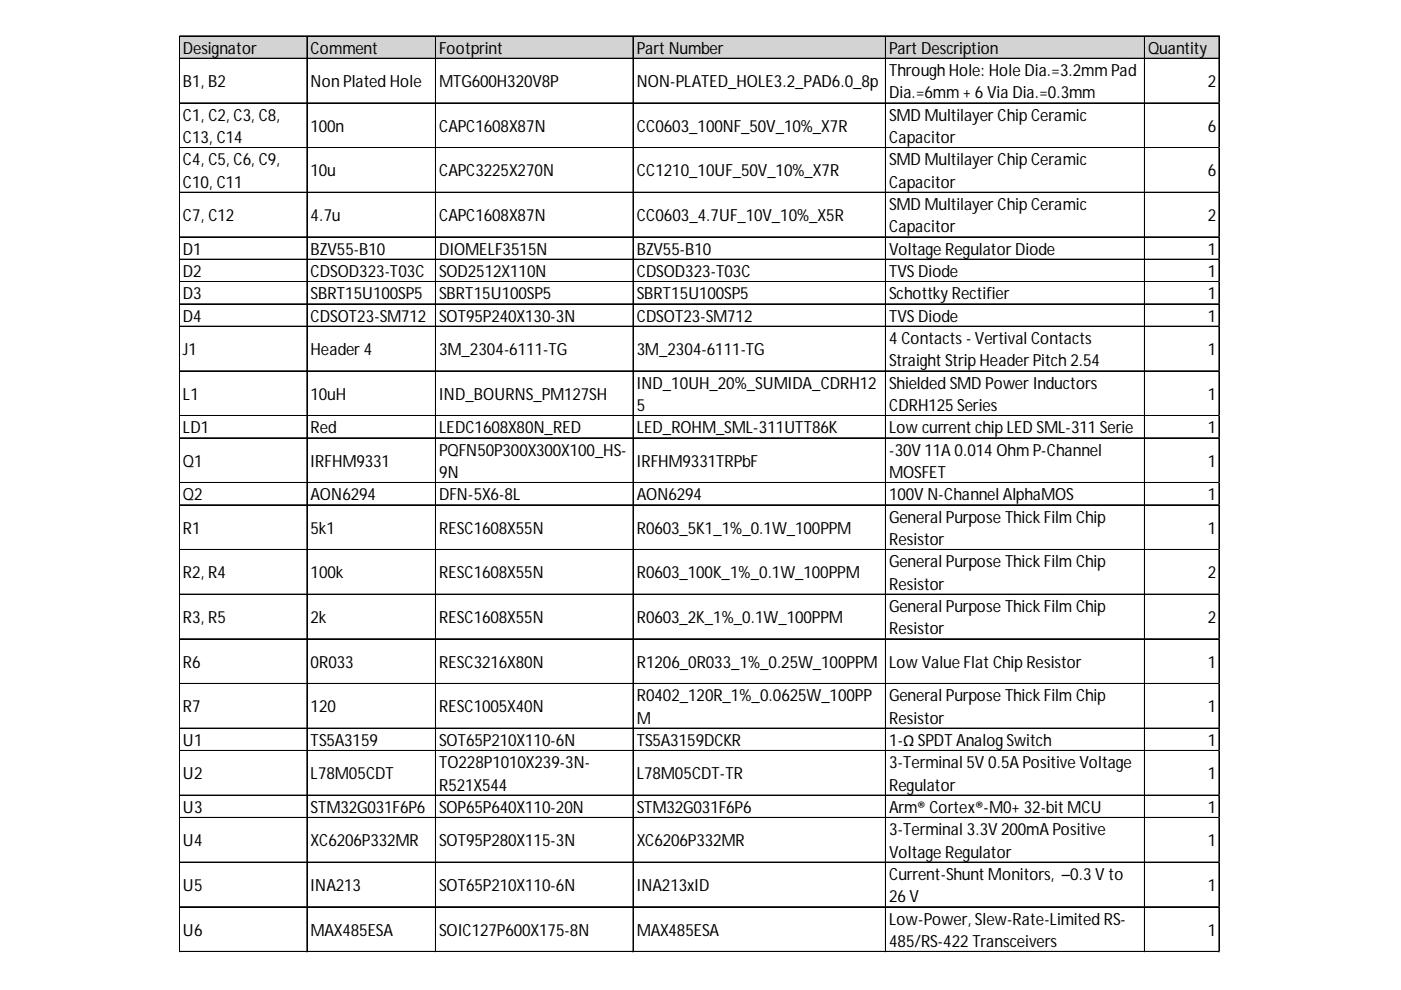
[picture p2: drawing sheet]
<svg xmlns="http://www.w3.org/2000/svg" width="297mm" height="210mm" viewBox="0 0 297 210" stroke-linecap="round" stroke-linejoin="round" font-family="sans-serif">
<defs><g id="words">
<g font-size="3.6">
<text x="38.8" y="11.4">Designator</text>
<text x="65.9" y="11.4">Comment</text>
<text x="93.1" y="11.4">Footprint</text>
<text x="135" y="11.4">Part Number</text>
<text x="188.5" y="11.4">Part Description</text>
<text x="243.4" y="11.4">Quantity</text>
<text x="188.5" y="16.1">Through Hole: Hole Dia.=3.2mm Pad</text>
<text x="38.8" y="18.5">B1, B2</text>
<text x="65.9" y="18.5">Non Plated Hole</text>
<text x="93.1" y="18.5">MTG600H320V8P</text>
<text x="135" y="18.5">NON-PLATED_HOLE3.2_PAD6.0_8p</text>
<text x="188.5" y="20.8">Dia.=6mm + 6 Via Dia.=0.3mm</text>
<text x="256.1" y="18.5">2</text>
<text x="38.8" y="25.6">C1, C2, C3, C8,</text>
<text x="65.9" y="27.9">100n</text>
<text x="93.1" y="27.9">CAPC1608X87N</text>
<text x="135" y="27.9">CC0603_100NF_50V_10%_X7R</text>
<text x="188.5" y="25.6">SMD Multilayer Chip Ceramic</text>
<text x="256.1" y="27.9">6</text>
<text x="38.8" y="30.3">C13, C14</text>
<text x="38.8" y="35.1">C4, C5, C6, C9,</text>
<text x="188.5" y="30.3">Capacitor</text>
<text x="188.5" y="35.1">SMD Multilayer Chip Ceramic</text>
<text x="38.8" y="39.8">C10, C11</text>
<text x="65.9" y="37.4">10u</text>
<text x="93.1" y="37.4">CAPC3225X270N</text>
<text x="135" y="37.4">CC1210_10UF_50V_10%_X7R</text>
<text x="188.5" y="39.8">Capacitor</text>
<text x="256.1" y="37.4">6</text>
<text x="38.8" y="46.9">C7, C12</text>
<text x="65.9" y="46.9">4.7u</text>
<text x="93.1" y="46.9">CAPC1608X87N</text>
<text x="135" y="46.9">CC0603_4.7UF_10V_10%_X5R</text>
<text x="188.5" y="44.5">SMD Multilayer Chip Ceramic</text>
<text x="256.1" y="46.9">2</text>
<text x="38.8" y="54">D1</text>
<text x="65.9" y="54">BZV55-B10</text>
<text x="93.1" y="54">DIOMELF3515N</text>
<text x="135" y="54">BZV55-B10</text>
<text x="188.5" y="49.3">Capacitor</text>
<text x="188.5" y="54">Voltage RegulatorDiode</text>
<text x="256.1" y="54">1</text>
<text x="38.8" y="58.7">D2</text>
<text x="65.9" y="58.7">CDSOD323-T03C</text>
<text x="93.1" y="58.7">SOD2512X110N</text>
<text x="135" y="58.7">CDSOD323-T03C</text>
<text x="188.5" y="58.7">TVSDiode</text>
<text x="256.1" y="58.7">1</text>
<text x="38.8" y="63.5">D3</text>
<text x="65.9" y="63.5">SBRT15U100SP5</text>
<text x="93.1" y="63.5">SBRT15U100SP5</text>
<text x="135" y="63.5">SBRT15U100SP5</text>
<text x="188.5" y="63.5">Schottky Rectifier</text>
<text x="256.1" y="63.5">1</text>
<text x="38.8" y="68.2">D4</text>
<text x="65.9" y="68.2">CDSOT23-SM712</text>
<text x="93.1" y="68.2">SOT95P240X130-3N</text>
<text x="135" y="68.2">CDSOT23-SM712</text>
<text x="188.5" y="68.2">TVSDiode</text>
<text x="256.1" y="68.2">1</text>
<text x="38.8" y="75.3">J1</text>
<text x="65.9" y="75.3">Header4</text>
<text x="93.1" y="75.3">3M_2304-6111-TG</text>
<text x="135" y="75.3">3M_2304-6111-TG</text>
<text x="188.5" y="72.9">4 Contacts - Vertival Contacts</text>
<text x="188.5" y="77.7">Straight Strip HeaderPitch 2.54</text>
<text x="256.1" y="75.3">1</text>
<text x="135" y="82.4">IND_10UH_20%_SUMIDA_CDRH12</text>
<text x="188.5" y="82.4">Shielded SMD Power Inductors</text>
<text x="38.8" y="84.8">L1</text>
<text x="65.9" y="84.8">10uH</text>
<text x="93.1" y="84.8">IND_BOURNS_PM127SH</text>
<text x="135" y="87.1">5</text>
<text x="188.5" y="87.1">CDRH125 Series</text>
<text x="256.1" y="84.8">1</text>
<text x="38.8" y="91.9">LD1</text>
<text x="65.9" y="91.9">Red</text>
<text x="93.1" y="91.9">LEDC1608X80N_RED</text>
<text x="135" y="91.9">LED_ROHM_SML-311UTT86K</text>
<text x="188.5" y="91.9">Low current chip LED SML-311 Serie</text>
<text x="256.1" y="91.9">1</text>
<text x="38.8" y="99">Q1</text>
<text x="65.9" y="99">IRFHM9331</text>
<text x="93.1" y="96.6">PQFN50P300X300X100_HS-</text>
<text x="93.1" y="101.3">9N</text>
<text x="135" y="99">IRFHM9331TRPbF</text>
<text x="188.5" y="96.6">-30V 11A 0.014 Ohm P-Channel</text>
<text x="188.5" y="101.3">MOSFET</text>
<text x="256.1" y="99">1</text>
<text x="38.8" y="106.1">Q2</text>
<text x="65.9" y="106.1">AON6294</text>
<text x="93.1" y="106.1">DFN-5X6-8L</text>
<text x="135" y="106.1">AON6294</text>
<text x="188.5" y="106.1">100V N-Channel AlphaMOS</text>
<text x="256.1" y="106.1">1</text>
<text x="38.8" y="113.2">R1</text>
<text x="65.9" y="113.2">5k1</text>
<text x="93.1" y="113.2">RESC1608X55N</text>
<text x="135" y="113.2">R0603_5K1_1%_0.1W_100PPM</text>
<text x="188.5" y="110.8">General Purpose ThickFilm Chip</text>
<text x="256.1" y="113.2">1</text>
<text x="188.5" y="115.5">Resistor</text>
<text x="38.8" y="122.6">R2, R4</text>
<text x="65.9" y="122.6">100k</text>
<text x="93.1" y="122.6">RESC1608X55N</text>
<text x="135" y="122.6">R0603_100K_1%_0.1W_100PPM</text>
<text x="188.5" y="120.3">General Purpose ThickFilm Chip</text>
<text x="188.5" y="125">Resistor</text>
<text x="256.1" y="122.6">2</text>
<text x="188.5" y="129.7">General Purpose ThickFilm Chip</text>
<text x="38.8" y="132.1">R3, R5</text>
<text x="65.9" y="132.1">2k</text>
<text x="93.1" y="132.1">RESC1608X55N</text>
<text x="135" y="132.1">R0603_2K_1%_0.1W_100PPM</text>
<text x="188.5" y="134.5">Resistor</text>
<text x="256.1" y="132.1">2</text>
<text x="38.8" y="141.6">R6</text>
<text x="65.9" y="141.6">0R033</text>
<text x="93.1" y="141.6">RESC3216X80N</text>
<text x="135" y="141.6">R1206_0R033_1%_0.25W_100PPM</text>
<text x="188.5" y="141.6">Low Value Flat Chip Resistor</text>
<text x="256.1" y="141.6">1</text>
<text x="135" y="148.7">R0402_120R_1%_0.0625W_100PP</text>
<text x="188.5" y="148.7">General Purpose ThickFilm Chip</text>
<text x="38.8" y="151">R7</text>
<text x="65.9" y="151">120</text>
<text x="93.1" y="151">RESC1005X40N</text>
<text x="135" y="153.4">M</text>
<text x="188.5" y="153.4">Resistor</text>
<text x="256.1" y="151">1</text>
<text x="38.8" y="158.1">U1</text>
<text x="65.9" y="158.1">TS5A3159</text>
<text x="93.1" y="158.1">SOT65P210X110-6N</text>
<text x="135" y="158.1">TS5A3159DCKR</text>
<text x="188.5" y="158.1">1-Ω SPDT AnalogSwitch</text>
<text x="256.1" y="158.1">1</text>
<text x="38.8" y="165.2">U2</text>
<text x="65.9" y="165.2">L78M05CDT</text>
<text x="93.1" y="162.9">TO228P1010X239-3N-</text>
<text x="93.1" y="167.6">R521X544</text>
<text x="135" y="165.2">L78M05CDT-TR</text>
<text x="188.5" y="162.9">3-Terminal 5V 0.5A Positive Voltage</text>
<text x="188.5" y="167.6">Regulator</text>
<text x="256.1" y="165.2">1</text>
<text x="38.8" y="172.3">U3</text>
<text x="65.9" y="172.3">STM32G031F6P6</text>
<text x="93.1" y="172.3">SOP65P640X110-20N</text>
<text x="135" y="172.3">STM32G031F6P6</text>
<text x="188.5" y="172.3">Arm® Cortex®-M0+ 32-bit MCU</text>
<text x="256.1" y="172.3">1</text>
<text x="38.8" y="179.5">U4</text>
<text x="65.9" y="179.5">XC6206P332MR</text>
<text x="93.1" y="179.5">SOT95P280X115-3N</text>
<text x="135" y="179.5">XC6206P332MR</text>
<text x="188.5" y="177.1">3-Terminal 3.3V 200mA Positive</text>
<text x="256.1" y="179.5">1</text>
<text x="188.5" y="181.8">Voltage Regulator</text>
<text x="38.8" y="188.9">U5</text>
<text x="65.9" y="188.9">INA213</text>
<text x="93.1" y="188.9">SOT65P210X110-6N</text>
<text x="135" y="188.9">INA213xID</text>
<text x="188.5" y="186.6">Current-Shunt Monitors, –0.3 V to</text>
<text x="188.5" y="191.3">26 V</text>
<text x="256.1" y="188.9">1</text>
<text x="188.5" y="196">Low-Power, Slew-Rate-Limited RS-</text>
<text x="38.8" y="198.4">U6</text>
<text x="65.9" y="198.4">MAX485ESA</text>
<text x="93.1" y="198.4">SOIC127P600X175-8N</text>
<text x="135" y="198.4">MAX485ESA</text>
<text x="188.5" y="200.8">485/RS-422 Transceivers</text>
<text x="256.1" y="198.4">1</text>
</g>
</g></defs>
<path d="M38.2 7.8h220.5v4.7h-220.5z" fill="#d3d3d3"/>
<g fill="none" stroke="#000" stroke-width=".21">
<path d="M38 7.6v194.3M38.1 7.6v194.3M38.2 7.6h220.4M38.2 7.7h220.4M38.2 12.3h220.4M38.2 12.4h220.4M65.1 7.8v194.1M65.2 7.8v194.1M92.3 7.8v194.1M92.4 7.8v194.1M134.2 7.8v194.1M134.3 7.8v194.1"/>
<path d="M187.7 7.8v194.1M187.8 7.8v194.1M242.6 7.8v194.1M242.7 7.8v194.1M258.4 7.8v194.1M258.5 7.8v194.1M38.2 21.8h220.4M38.2 21.9h220.4M38.2 31.3h220.4M38.2 31.4h220.4M38.2 40.7h220.4M38.2 40.8h220.4"/>
<path d="M38.2 50.2h220.4M38.2 50.3h220.4M38.2 54.9h220.4M38.2 55h220.4M38.2 59.7h220.4M38.2 59.8h220.4M38.2 64.4h220.4M38.2 64.5h220.4M38.2 69.2h220.4M38.2 69.3h220.4M38.2 78.6h220.4M38.2 78.7h220.4"/>
<path d="M38.2 88.1h220.4M38.2 88.2h220.4M38.2 92.8h220.4M38.2 92.9h220.4M38.2 102.3h220.4M38.2 102.4h220.4M38.2 107h220.4M38.2 107.1h220.4M38.2 116.5h220.4M38.2 116.6h220.4M38.2 126h220.4M38.2 126.1h220.4"/>
<path d="M38.2 135.4h220.4M38.2 135.5h220.4M38.2 144.9h220.4M38.2 145h220.4M38.2 154.4h220.4M38.2 154.5h220.4M38.2 159.1h220.4M38.2 159.2h220.4M38.2 168.6h220.4M38.2 168.7h220.4M38.2 173.3h220.4M38.2 173.4h220.4"/>
<path d="M38.2 182.8h220.4M38.2 182.9h220.4M38.2 192.2h220.4M38.2 192.3h220.4M38.2 201.7h220.4M38.2 201.8h220.4"/>
</g>
<path d="M38 201.9v.1" fill="none" stroke="#dadcdd" stroke-width=".21"/>
<path d="M38 201.9l.2 .1z" fill="#dadcdd"/>
<path d="M65.1 201.9v.1" fill="none" stroke="#dadcdd" stroke-width=".21"/>
<path d="M65.1 201.9l.2 .1z" fill="#dadcdd"/>
<path d="M92.3 201.9v.1" fill="none" stroke="#dadcdd" stroke-width=".21"/>
<path d="M92.3 201.9l.2 .1z" fill="#dadcdd"/>
<path d="M134.2 201.9v.1" fill="none" stroke="#dadcdd" stroke-width=".21"/>
<path d="M134.2 201.9l.2 .1z" fill="#dadcdd"/>
<path d="M187.7 201.9v.1" fill="none" stroke="#dadcdd" stroke-width=".21"/>
<path d="M187.7 201.9l.2 .1z" fill="#dadcdd"/>
<path d="M242.6 201.9v.1" fill="none" stroke="#dadcdd" stroke-width=".21"/>
<path d="M242.6 201.9l.2 .1z" fill="#dadcdd"/>
<path d="M258.4 201.9v.1" fill="none" stroke="#dadcdd" stroke-width=".21"/>
<path d="M258.4 201.9l.2 .1z" fill="#dadcdd"/>
<path d="M258.6 21.8h.1" fill="none" stroke="#dadcdd" stroke-width=".21"/>
<path d="M258.6 21.8l.1 .2z" fill="#dadcdd"/>
<path d="M258.6 31.3h.1" fill="none" stroke="#dadcdd" stroke-width=".21"/>
<path d="M258.6 31.3l.1 .2z" fill="#dadcdd"/>
<path d="M258.6 40.7h.1" fill="none" stroke="#dadcdd" stroke-width=".21"/>
<path d="M258.6 40.7l.1 .2z" fill="#dadcdd"/>
<path d="M258.6 50.2h.1" fill="none" stroke="#dadcdd" stroke-width=".21"/>
<path d="M258.6 50.2l.1 .2z" fill="#dadcdd"/>
<path d="M258.6 54.9h.1" fill="none" stroke="#dadcdd" stroke-width=".21"/>
<path d="M258.6 54.9l.1 .2z" fill="#dadcdd"/>
<path d="M258.6 59.7h.1" fill="none" stroke="#dadcdd" stroke-width=".21"/>
<path d="M258.6 59.7l.1 .2z" fill="#dadcdd"/>
<path d="M258.6 64.4h.1" fill="none" stroke="#dadcdd" stroke-width=".21"/>
<path d="M258.6 64.4l.1 .2z" fill="#dadcdd"/>
<path d="M258.6 69.2h.1" fill="none" stroke="#dadcdd" stroke-width=".21"/>
<path d="M258.6 69.2l.1 .1z" fill="#dadcdd"/>
<path d="M258.6 78.6h.1" fill="none" stroke="#dadcdd" stroke-width=".21"/>
<path d="M258.6 78.6l.1 .2z" fill="#dadcdd"/>
<path d="M258.6 88.1h.1" fill="none" stroke="#dadcdd" stroke-width=".21"/>
<path d="M258.6 88.1l.1 .2z" fill="#dadcdd"/>
<path d="M258.6 92.8h.1" fill="none" stroke="#dadcdd" stroke-width=".21"/>
<path d="M258.6 92.8l.1 .2z" fill="#dadcdd"/>
<path d="M258.6 102.3h.1" fill="none" stroke="#dadcdd" stroke-width=".21"/>
<path d="M258.6 102.3l.1 .2z" fill="#dadcdd"/>
<path d="M258.6 107h.1" fill="none" stroke="#dadcdd" stroke-width=".21"/>
<path d="M258.6 107l.1 .2z" fill="#dadcdd"/>
<path d="M258.6 116.5h.1" fill="none" stroke="#dadcdd" stroke-width=".21"/>
<path d="M258.6 116.5l.1 .2z" fill="#dadcdd"/>
<path d="M258.6 126h.1" fill="none" stroke="#dadcdd" stroke-width=".21"/>
<path d="M258.6 126l.1 .2z" fill="#dadcdd"/>
<path d="M258.6 135.4h.1" fill="none" stroke="#dadcdd" stroke-width=".21"/>
<path d="M258.6 135.4l.1 .2z" fill="#dadcdd"/>
<path d="M258.6 144.9h.1" fill="none" stroke="#dadcdd" stroke-width=".21"/>
<path d="M258.6 144.9l.1 .2z" fill="#dadcdd"/>
<path d="M258.6 154.4h.1" fill="none" stroke="#dadcdd" stroke-width=".21"/>
<path d="M258.6 154.4l.1 .2z" fill="#dadcdd"/>
<path d="M258.6 159.1h.1" fill="none" stroke="#dadcdd" stroke-width=".21"/>
<path d="M258.6 159.1l.1 .2z" fill="#dadcdd"/>
<path d="M258.6 168.6h.1" fill="none" stroke="#dadcdd" stroke-width=".21"/>
<path d="M258.6 168.6l.1 .2z" fill="#dadcdd"/>
<path d="M258.6 173.3h.1" fill="none" stroke="#dadcdd" stroke-width=".21"/>
<path d="M258.6 173.3l.1 .2z" fill="#dadcdd"/>
<path d="M258.6 182.8h.1" fill="none" stroke="#dadcdd" stroke-width=".21"/>
<path d="M258.6 182.8l.1 .2z" fill="#dadcdd"/>
<path d="M258.6 192.2h.1" fill="none" stroke="#dadcdd" stroke-width=".21"/>
<path d="M258.6 192.2l.1 .2z" fill="#dadcdd"/>
<path d="M258.6 201.7h.1" fill="none" stroke="#dadcdd" stroke-width=".21"/>
<path d="M258.6 201.7l.1 .2z" fill="#dadcdd"/>
<use href="#words"/>
</svg>
